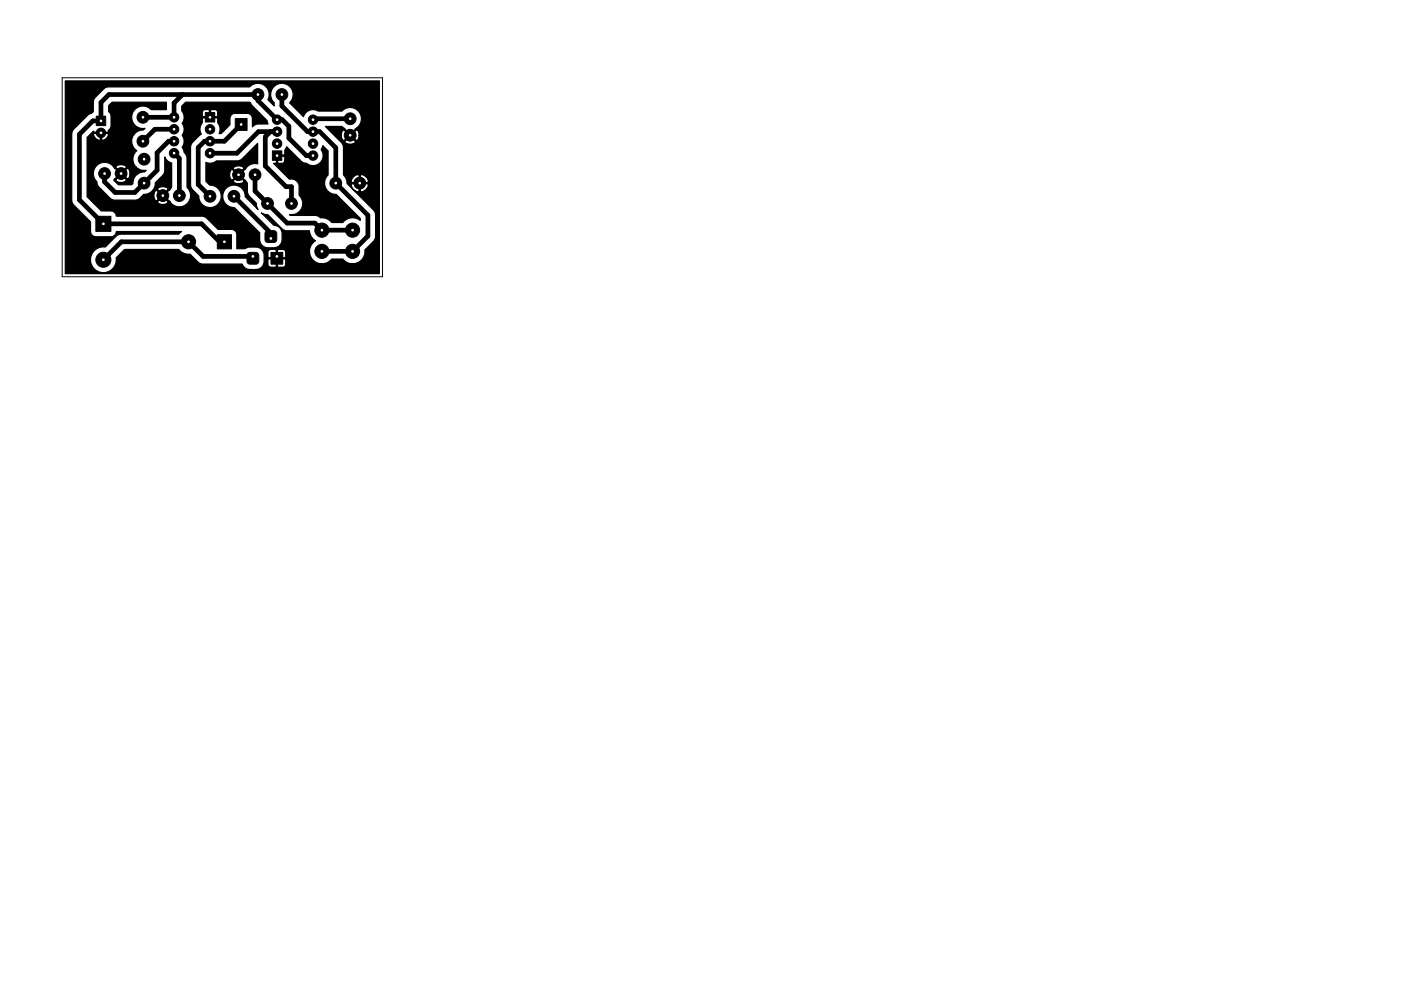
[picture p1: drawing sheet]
<svg xmlns="http://www.w3.org/2000/svg" width="297mm" height="210mm" viewBox="0 0 297 210" stroke-linecap="round" stroke-linejoin="round" font-family="sans-serif">
<path d="M13.2 16.5h67.9v42.2h-67.9z" fill="none" stroke="#000" stroke-width=".21"/>
<g fill="#000" stroke="#000" stroke-width=".21">
<path d="M20.4 24.6h2v2h-2zM43.5 23.9h2v2h-2zM49.9 25.2h2.5v2.5h-2.5zM57.8 32h2v2h-2zM20.3 45.9h3.2v3.2h-3.2zM46.1 49.8h3v3h-3zM52.6 53.7l.3-.1h1.3a.62 .62 0 0 1 .7 .6v1.2a.62 .62 0 0 1-.7 .7h-1.2a.62 .62 0 0 1-.6-.7v-1.3zM56.4 49.1l.3-.2h1.4a.62 .62 0 0 1 .6 .7v1.2a.62 .62 0 0 1-.6 .6h-1.3a.62 .62 0 0 1-.6-.6v-1.3zM57.4 53.6h2.5v2.5h-2.5z"/>
<circle cx="21.4" cy="28.2" r="1"/>
<circle cx="22.2" cy="36.8" r="1.25"/>
<circle cx="25.7" cy="36.8" r="1.25"/>
<circle cx="30.3" cy="30" r="1.25"/>
<circle cx="30.3" cy="24.9" r="1.25"/>
<circle cx="30.6" cy="38.9" r="1.25"/>
<circle cx="30.6" cy="33.8" r="1.25"/>
<circle cx="36.9" cy="27.4" r="1"/>
<circle cx="36.9" cy="30" r="1"/>
<circle cx="36.9" cy="24.9" r="1"/>
<circle cx="36.9" cy="32.5" r="1"/>
<circle cx="44.5" cy="32.5" r="1"/>
<circle cx="44.5" cy="30" r="1"/>
<circle cx="44.5" cy="27.4" r="1"/>
<circle cx="50.6" cy="37.1" r="1.25"/>
<circle cx="54.1" cy="37.1" r="1.25"/>
<circle cx="54.7" cy="20.1" r="1.25"/>
<circle cx="58.8" cy="25.4" r="1"/>
<circle cx="58.8" cy="30.5" r="1"/>
<circle cx="58.8" cy="27.9" r="1"/>
<circle cx="59.8" cy="20.1" r="1.25"/>
<circle cx="66.4" cy="25.4" r="1"/>
<circle cx="66.4" cy="27.9" r="1"/>
<circle cx="66.4" cy="33" r="1"/>
<circle cx="66.4" cy="30.5" r="1"/>
<circle cx="71.2" cy="38.9" r="1.25"/>
<circle cx="74.2" cy="28.7" r="1.25"/>
<circle cx="74.2" cy="25.2" r="1.25"/>
<circle cx="76.3" cy="38.9" r="1.25"/>
<circle cx="21.9" cy="55.1" r="1.6"/>
<circle cx="34.5" cy="41.5" r="1.25"/>
<circle cx="38" cy="41.5" r="1.25"/>
<circle cx="40" cy="51.3" r="1.5"/>
<circle cx="44.5" cy="41.7" r="1.25"/>
<circle cx="49.6" cy="41.7" r="1.25"/>
<circle cx="56.7" cy="43.2" r="1.25"/>
<circle cx="61.8" cy="43.2" r="1.25"/>
<circle cx="68.3" cy="48.8" r="1.5"/>
<circle cx="68.3" cy="53.3" r="1.5"/>
<circle cx="74.8" cy="48.8" r="1.5"/>
<circle cx="74.8" cy="53.3" r="1.5"/>
</g>
<g fill="none" stroke="#000" stroke-width="1">
<path d="M36.9 30h-1.2l-2.4 2.4v3.7l-4.7 4.7h-4.2l-2.2-2.2v-1.8M36.9 32.5l1.1 1.1v7.9M36.9 27.4h-4.1l-2.5 2.6M38.7 20.1l-1.8 1.7v3.1h-6.6M51.1 26.4l-3.5 3.6h-4.2l-1.4 1.3v7.9l2.5 2.5M54.1 37.1v3.4l6.8 6.8h5.9l1.5 1.5h6.5M57.3 27.9l-1 1.1v6.2l4.3 4.4h1.2v3.6M58.8 27.9h-4l-4.6 4.6h-5.7M59.8 20.1v2.4l5.4 5.4h2.6l3.4 3.4v7.6l6.8 6.8v4.4l-3.2 3.2h-6.5M66.4 33h-1.4l-3.7-3.7v-2.5l-1.5-1.4h-1l-4.1-4.1v-1.2h-31.6l-1.7 1.6v3.9h-1.7l-2.9 2.9v13.9l5.1 5.1h20.8l3.9 3.8h1M74.2 25.2h-7.6l-.2 .2M49.6 41.7l7.8 7.8v1.1"/>
<path d="M53.6 54.4h-10.5l-3.1-3.1h-14.3l-3.8 3.8"/>
</g>
<path d="M58.6 32.9h1.6l.2-.2v-.8l.4-.8 2.9 2.9h-3.3v-.7l-.2-.2h-1.3v1.4l.1 .1 .8 .1a.64 .64 0 0 0 .6-.7h3.3a1.76 1.76 0 0 0 1.3 .7 2.13 2.13 0 0 0 2.8-.1 2.13 2.13 0 0 0 .3-2.9l.4-.8 1.1 1.1v5.1a2.37 2.37 0 0 0-.6 2.7 2.37 2.37 0 0 0 2.3 1.4l5.1 5.1v.5a2.62 2.62 0 0 0-3.7 .4h-2.4a3.1 3.1 0 0 0-2.5-1.1l-.4-.3-.6-.1h-5.2l-.2-.2a2.37 2.37 0 0 0 2.5-1.2 2.37 2.37 0 0 0-.5-2.9v-1.7a1.71 1.71 0 0 0-2.1-1.7l-3.3-3.3 .5-.1 .1-.1zM13.8 17.2h66.6v11.5h-4.3l-.1-.7-.2-.3-.2-.1-1.2 1.1h-.3l-1.2-1.1a1.4 1.4 0 0 0 0 2.2l1.2-1.1h.3l1.2 1.1 .2-.1 .3-1h4.3v1.3h-5l-1.2-1.1-1.1 1.1a1.4 1.4 0 0 0 2.3 0h5v8.4h-2.3l-.5-.8a1.35 1.35 0 0 0-1.5-.5 1.39 1.39 0 0 0-1.5 1.6h1.5v-1.6h.3v1.6h1.6l.1-.3h2.3v.9h-2.3l-.1-.3h-3.4l-.2 .3 .3 .6 .5 .5 .7 .3 .2-.1v-1.6h.3v1.6a1.51 1.51 0 0 0 1.7-1.3h2.3v6.4h-.8l-.1-.7-.3-.5-5.6-5.6-.1-.7-.7-1.1v-5.8l-.1-.6-.3-.5-3.4-3.4h3.5l1.7 1.7 1.2-1.1a2.42 2.42 0 0 0 .8-3.6 2.42 2.42 0 0 0-3.7-.2l-5.1-.1a2.14 2.14 0 0 0-3.1 1.3l-2.9-3a2.38 2.38 0 0 0 .1-3.4 2.38 2.38 0 0 0-3.4 0 2.38 2.38 0 0 0 0 3.4v.7l-1.3-1.3 .2-.4a2.38 2.38 0 0 0-1.1-2.8 2.38 2.38 0 0 0-2.9 .4h-29.9l-.9 .3-1.9 1.9-.5 .8v2.3l-.3 .3-1 .5-2.8 2.8-.5 .9v14.5l.5 .9 3.5 3.5v2.2l.3 .6 .8 .3h3.2a1.13 1.13 0 0 0 1.1-1.1h13.9l-.6 .6h-12.5l-.8 .4-2.3 2.3h-.1a2.74 2.74 0 0 0-3 2.7 2.74 2.74 0 0 0 2.9 2.7 2.74 2.74 0 0 0 2.5-3.1l1.8-1.8h11.5l.4 .4a2.61 2.61 0 0 0 2 .6l1.6 1.7 .9 .4h8.5l.7 .9 1 .3a2.81 2.81 0 0 0 2.5-.5l.4-.6 .1-.7a2.81 2.81 0 0 0-.5-2.5l-.6-.3-.7-.2a3.1 3.1 0 0 0-2.2 .3l-1.8 .1v-3.2l-.5-.7-.6-.2h-2.9l-2.8-2.7-.7-.1h-18.1l-.1-.6-.5-.5h-2.5l-3-3.1v-12.5l1.3-1.4 .1 .3h3l.1-.5 .4-.3 .1-.7v-2.2l-.5-.7v-1.3l.8-.7h11.5v1.6h-3.3l-.2-.3a2.38 2.38 0 0 0-3.8 1.3 2.38 2.38 0 0 0 2.7 2.9l-.3 .4h-.3a2.34 2.34 0 0 0-1.7 1h-5.4l-.1-.3h-3l-.1 .3 .2 .4 .5 .5 .5 .3 .3-.1v-1.4h.2v1.4a1.26 1.26 0 0 0 1.5-1.1h5.4l-.2 .2a2.37 2.37 0 0 0 .8 3.2 2.37 2.37 0 0 0-.1 3.5h-2.1l-.1-.3-1-.3-1 .3-.2 .3 1.2 1.1 1.1-1.1h2.1l1 .6h1.1l-.4 .4-.7 .1-.7 .3h-1.6a1.15 1.15 0 0 0-.6-1.2l-1.1 1.1 1.1 1.2a1.04 1.04 0 0 0 .6-1.1h1.6l-.5 .4-.4 .8h-1.5l-1.1-1.1-1.2 1.1a1.4 1.4 0 0 0 2.3 0h1.5l-.1 .8-.3 .3h-2.8l-1-1 1.4-1.4-1.1-1.1a2.45 2.45 0 0 0-3.7-.8 2.45 2.45 0 0 0-.2 3.8l.2 .5 .3 .5 2.3 2.3 .8 .4h4.8l.6-.2 1-1a2.36 2.36 0 0 0 2.4-2.4l1.9-2.1 .1-3.4 .1 .2a2.09 2.09 0 0 0 1.4 1.1v5.2l-.4 .4h-.3a1.4 1.4 0 0 0-2.3 0l1.1 1.1 1.2-1.1h.3l-1.3 1.3h-.4l-1.1-1.1-.3 .1-.3 .9 .3 1.1 .3 .1 1.1-1.1h.4l1.3 1.3h-.3l-1.2-1.1-1.1 1.1a1.4 1.4 0 0 0 2.3 0h.3l.2 .2a2.38 2.38 0 0 0 3.5 .2 2.38 2.38 0 0 0 0-3.4v-6.3l-.2-.5-.5-.7-.4-1.1 .2-.2a2.11 2.11 0 0 0-.2-2.3l.4-.7a2.11 2.11 0 0 0-.4-1.8 2.11 2.11 0 0 0-.1-2.7v-1l.9-.8h13.6l.5 .8 1.4 1.4h-8.7a.64 .64 0 0 0-.7-.7l-.7 .1-.1 .1-.5-.1h-.9l-.4 .5v.8l.1 .2h1.4v-1.4h.3v1.4h1.3l.2-.2v-.7h8.7l1.7 1.7 .2 .7h-1.9a1.63 1.63 0 0 0-1.4 .6v-2l-.5-.7-.6-.2h-2.5a1.13 1.13 0 0 0-1.2 1.2v1.3l-1.8 1.8h-.4l.1-.3a3.3 3.3 0 0 0-.4-2.1v-.7l-.2-.2h-3l-.1 .2v.8a2.2 2.2 0 0 0-.2 2.5l-2 1.9-.3 .9v8.2l.5 .8 1.2 1.3a2.38 2.38 0 0 0 2.4 2.4 2.38 2.38 0 0 0 2.4-2.4 2.38 2.38 0 0 0-2.5-2.3l-.7-.8v-4.1l.6 .2a2.12 2.12 0 0 0 1.6-.5h4.3l.7-.1 .5-.3 3.2-3.3v4.4a2.33 2.33 0 0 0-2.5 1h-.4l-.1-.3-1-.3-1 .3-.2 .3 1.2 1.1 1.1-1.1h.4l-1.3 1.3h-.4l-1.1-1.2a1.4 1.4 0 0 0 0 2.3l1.1-1.1h.4l1.2 1.1 .1 .2h-.4l-1.1-1.1-1.2 1.1 .2 .3 .9 .3 .8-.2 .3-.1 .1-.3h.4l.3 .4 .2 2.4 1.7 1.9 .1 .8 .3 .6-2.7-2.8v-.3a2.39 2.39 0 0 0-2.6-2.1 2.39 2.39 0 0 0-2.2 2.5 2.39 2.39 0 0 0 2.5 2.2l5.4 5.4-.1 .2a2.81 2.81 0 0 0 .6 2.5l.5 .3 .7 .2a2.81 2.81 0 0 0 2.5-.5l.4-.6 .1-.7a2.81 2.81 0 0 0-.5-2.5l-.6-.4-.6-.1-2.7-2.6 .6 .3 .8 .1 2.9 2.9 .6 .3 .6 .2h4.7l.1 .6a2.56 2.56 0 0 0 1.2 1.5 2.59 2.59 0 0 0-1.3 2.5h-5l-.2-.5-.3-.2h-1.1l-.4 .2-.2-.2h-1a.64 .64 0 0 0-.6 .7v.9l.2 .2h1.6v-1.6h.2v1.6h1.6l.2-.2v-.9h5a2.63 2.63 0 0 0 1.9 2.3 2.63 2.63 0 0 0 2.8-.9h2.4a2.64 2.64 0 0 0 3.1 .8 2.64 2.64 0 0 0 1.6-2.8l2.1-2.3 .1-.6v-4.4h.8v10.4h-19.8v-1l-.2-.2h-3.4l-.2 .2v1a.64 .64 0 0 0 .6 .6h1l.2-.2v-1.6h.2v1.6l.2 .2 1.2-.1 .3-.2 .1-.3h19.8v2h-66.6z" fill="#000" stroke="#000" stroke-width=".25"/>
<g fill="#fff" stroke="#fff" stroke-width=".21">
<circle cx="50.6" cy="37.1" r=".18"/>
<circle cx="54.1" cy="37.1" r=".17"/>
<circle cx="66.4" cy="33" r=".17"/>
<circle cx="58.8" cy="25.4" r=".17"/>
<circle cx="66.4" cy="30.5" r=".17"/>
<circle cx="58.8" cy="27.9" r=".17"/>
<circle cx="66.4" cy="27.9" r=".17"/>
<circle cx="58.8" cy="30.5" r=".17"/>
<circle cx="66.4" cy="25.4" r=".17"/>
<circle cx="58.8" cy="33" r=".17"/>
<circle cx="40" cy="51.3" r=".17"/>
<circle cx="47.6" cy="51.3" r=".17"/>
<circle cx="57.4" cy="50.6" r=".17"/>
<circle cx="53.6" cy="54.4" r=".17"/>
<circle cx="58.7" cy="54.4" r=".17"/>
<circle cx="34.5" cy="41.5" r=".18"/>
<circle cx="38" cy="41.5" r=".17"/>
<circle cx="36.9" cy="24.9" r=".17"/>
<circle cx="44.5" cy="32.5" r=".17"/>
<circle cx="36.9" cy="27.4" r=".17"/>
<circle cx="44.5" cy="30" r=".17"/>
<circle cx="36.9" cy="30" r=".17"/>
<circle cx="44.5" cy="27.4" r=".17"/>
<circle cx="36.9" cy="32.5" r=".17"/>
<circle cx="44.5" cy="24.9" r=".17"/>
<circle cx="51.1" cy="26.4" r=".17"/>
<circle cx="21.4" cy="28.2" r=".17"/>
<circle cx="21.4" cy="25.6" r=".17"/>
<circle cx="25.7" cy="36.8" r=".17"/>
<circle cx="22.2" cy="36.8" r=".17"/>
<circle cx="21.9" cy="55.1" r=".17"/>
<circle cx="21.9" cy="47.5" r=".17"/>
<circle cx="44.5" cy="41.7" r=".17"/>
<circle cx="49.6" cy="41.7" r=".17"/>
<circle cx="30.6" cy="38.9" r=".17"/>
<circle cx="30.6" cy="33.8" r=".17"/>
<circle cx="30.3" cy="30" r=".17"/>
<circle cx="30.3" cy="24.9" r=".17"/>
<circle cx="76.3" cy="38.9" r=".17"/>
<circle cx="71.2" cy="38.9" r=".17"/>
<circle cx="59.8" cy="20.1" r=".17"/>
<circle cx="54.7" cy="20.1" r=".17"/>
<circle cx="56.7" cy="43.2" r=".17"/>
<circle cx="61.8" cy="43.2" r=".17"/>
<circle cx="74.2" cy="28.7" r=".17"/>
<circle cx="74.2" cy="25.2" r=".18"/>
<circle cx="68.3" cy="48.8" r=".18"/>
<circle cx="68.3" cy="53.3" r=".18"/>
<circle cx="74.8" cy="48.8" r=".18"/>
<circle cx="74.8" cy="53.3" r=".17"/>
</g>
</svg>
